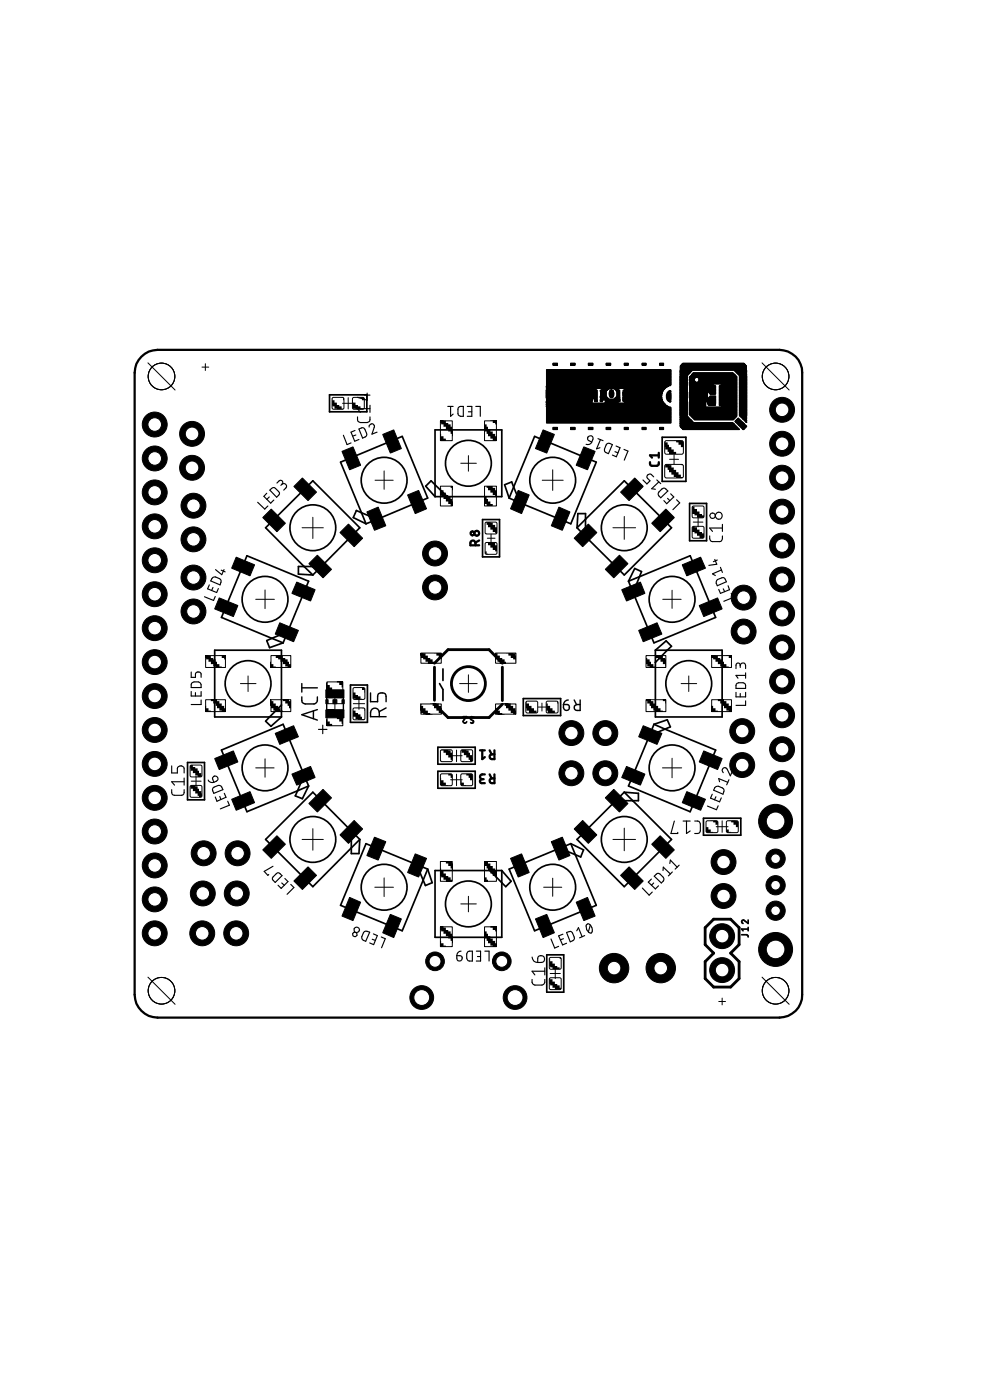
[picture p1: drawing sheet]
<svg xmlns="http://www.w3.org/2000/svg" width="74mm" height="105mm" viewBox="0 0 74 105" stroke-linecap="round" stroke-linejoin="round" font-family="sans-serif">
<g fill="#000" stroke="#000" stroke-width=".07">
<path d="M24.9 29.8h.8v.8h-.8z" fill-rule="evenodd"/>
<path d="M26.4 29.8h.8v.8h-.8z" fill-rule="evenodd"/>
<path d="M36.3 39.1h.9v.8h-.9z" fill-rule="evenodd"/>
<path d="M49.8 34.8h1.3v.9h-1.3z" fill-rule="evenodd"/>
<path d="M49.8 33h1.3v1h-1.3z" fill-rule="evenodd"/>
<path d="M51.8 37.9h.9v.8h-.9z" fill-rule="evenodd"/>
<path d="M14.3 57.3h.8v.8h-.8z" fill-rule="evenodd"/>
<path d="M14.3 58.8h.8v.8h-.8z" fill-rule="evenodd"/>
<path d="M26.4 53h.9v.8h-.9z" fill-rule="evenodd"/>
<path d="M26.4 51.5h.9v.8h-.9z" fill-rule="evenodd"/>
<path d="M33 56.1h.8v.9h-.8z" fill-rule="evenodd"/>
<path d="M33 57.9h.8v.9h-.8z" fill-rule="evenodd"/>
<path d="M34.5 56.1h.8v.9h-.8z" fill-rule="evenodd"/>
<path d="M34.5 57.9h.8v.9h-.8z" fill-rule="evenodd"/>
<path d="M36.3 40.6h.9v.9h-.9z" fill-rule="evenodd"/>
<path d="M39.4 52.5h.8v.8h-.8z" fill-rule="evenodd"/>
<path d="M40.9 52.5h.8v.8h-.8z" fill-rule="evenodd"/>
<path d="M51.8 39.4h.9v.8h-.9z" fill-rule="evenodd"/>
<path d="M41.1 71.7h.9v.8h-.9z" fill-rule="evenodd"/>
<path d="M41.1 73.2h.9v.8h-.9z" fill-rule="evenodd"/>
<path d="M52.9 61.5h.8v.8h-.8z" fill-rule="evenodd"/>
<path d="M54.4 61.5h.8v.8h-.8z" fill-rule="evenodd"/>
<circle cx="46" cy="72.5" r="1.1"/>
</g>
<g fill="#000" stroke="#000" stroke-width=".07">
<path d="M19.7 38.7l.6-.6 1.1 1.1-.7 .6zM22 36.4l.6-.6 1.1 1-.6 .7zM25.6 33.8l.8-.4 .6 1.4-.8 .4zM27.5 38.3l.8-.3 .6 1.3-.9 .4zM28.6 32.5l.9-.3 .5 1.4-.8 .3zM30.5 37l.8-.3 .6 1.4-.8 .3zM33 31.5h.8v1.5h-.8zM33 36.4h.8v1.5h-.8zM36.3 31.5h.8v1.5h-.8zM36.3 36.4h.8v1.5h-.8zM38.8 36.7l.8 .3-.6 1.4-.8-.3zM40.6 32.2l.9 .3-.6 1.4-.8-.3z"/>
<path d="M40.9 28.9h9.1zM40.9 28.9l9 .1zM40.9 29l8.9 .1zM40.9 29.2h3.7zM40.9 29.2h3.8zM40.9 29.2l3.8 .1zM40.9 29.3h3.8zM40.9 29.3l3.8 .1zM40.9 29.4h3.8zM40.9 29.4l3.8 .1zM40.9 29.5h3.8zM40.9 29.5l3.8 .1z"/>
<path d="M40.9 29.6h3.8zM40.9 29.6l3.8 .1zM40.9 29.7h3.8zM40.9 29.7l3.8 .1zM40.9 29.8h3.8zM40.9 30l3.4 .1zM40.9 30.1h3.4zM40.9 30.1l3.4 .1zM40.9 30.2l8.9 .1zM40.9 30.4h9zM40.9 30.4h9.1zM40.9 27.7h9.3z"/>
<path d="M40.9 27.7l9.3 .1zM40.9 27.8h9.3zM40.9 27.8l9.3 .1zM40.9 27.9h9.3zM40.9 27.9l9.3 .1zM40.9 28h9.3zM40.9 28l9.3 .1zM40.9 28.1h9.3zM40.9 28.1l9.3 .1zM40.9 28.2h9.3zM40.9 28.2l9.3 .1zM40.9 28.3h9.3z"/>
<path d="M40.9 28.3l9.3 .1zM40.9 28.4h9.3zM40.9 28.4l9.3 .1zM40.9 28.5h9.3zM40.9 28.5l9.3 .1zM40.9 28.6h9.3zM40.9 28.6l9.3 .1zM40.9 28.7h9.3zM40.9 28.7l9.3 .1zM40.9 28.8h9.3zM40.9 28.8l9.3 .1zM40.9 29h9z"/>
<path d="M40.9 29h8.9zM40.9 29.1h3.6zM40.9 29.1l3.6 .1zM40.9 29.8h3.4zM40.9 29.8l3.4 .1zM40.9 29.9h3.4zM40.9 29.9l3.4 .1zM40.9 30h3.4zM40.9 30.2h8.8zM40.9 30.3h8.9zM40.9 30.3l9 .1zM40.9 30.4l9.1 .1z"/>
<path d="M40.9 30.5h9.3zM40.9 30.5l9.3 .1zM40.9 30.6h9.3zM40.9 30.6l9.3 .1zM40.9 30.7h9.3zM40.9 30.7l9.3 .1zM40.9 30.8h9.3zM40.9 30.8l9.3 .1zM40.9 30.9h9.3zM40.9 30.9l9.3 .1zM40.9 31h9.3zM40.9 31l9.3 .1z"/>
<path d="M40.9 31.1h9.3zM40.9 31.1l9.3 .1zM40.9 31.2h9.3zM40.9 31.2l9.3 .1zM40.9 31.3h9.3zM40.9 31.3l9.3 .1zM40.9 31.4h9.3zM40.9 31.4l9.3 .1zM40.9 31.5h9.3zM40.9 31.5l9.3 .1zM40.9 31.6h9.3zM40.9 31.6l9.3 .1z"/>
<path d="M41.8 38l.9 .3-.6 1.4-.8-.4zM41.4 27.2h.3zM41.4 27.2l.3 .1zM41.4 27.3h.3zM41.4 32h.3zM41.4 32l.3 .1zM41.4 32.1h.3zM41.4 32.1l.3 .1zM42.7 27.2h.3zM42.7 27.2l.3 .1zM42.7 27.3h.3zM42.7 32h.3z"/>
<path d="M42.7 32l.3 .1zM42.7 32.1h.3zM42.7 32.1l.3 .1zM43.7 33.4l.8 .4-.5 1.4-.9-.4zM44 27.2h.4zM44 27.2l.4 .1zM44 27.3h.4zM44 32h.4zM44 32l.4 .1zM44 32.1h.4zM44 32.1l.4 .1zM44.4 29.8h.3z"/>
<path d="M44.4 29.8l.3 .1zM44.5 29.9h.2zM44.5 29.9l.2 .1zM44.5 30h.2zM44.5 30l.2 .1zM44.9 29.2h.5zM44.9 29.2l.5 .1zM44.9 29.3h.5zM44.9 29.6l.5 .1zM44.9 29.7h.5zM44.9 29.7l.5 .1zM44.9 29.8h.6z"/>
<path d="M44.9 29.9h.2zM44.9 29.9l.2 .1zM44.9 30h.2zM44.9 30l.2 .1zM44.9 29.3l.5 .1zM44.9 29.4h.5zM44.9 29.4l.5 .1zM44.9 29.5h.5zM44.9 29.5l.5 .1zM44.9 29.6h.5zM44.9 29.8h.3zM44.9 29.8l.2 .1z"/>
<path d="M45 29.2h.5zM45.1 29.1h.5zM45.1 29.1l.4 .1zM45.3 29.8h.2zM45.3 29.8l.3 .1zM45.3 29.9h1.1zM45.3 29.9l1.1 .1zM45.3 30.1h.9zM45.3 30.1l.9 .1zM45.3 30h1.1zM45.3 30l1.1 .1zM45.3 30.1h1z"/>
<path d="M45.4 27.2h.3zM45.4 27.2l.3 .1zM45.4 27.3h.3zM45.4 32h.3zM45.4 32l.3 .1zM45.4 32.1h.3zM45.4 32.1l.3 .1zM45.6 29.4h.3zM45.6 29.4l.3 .1zM45.6 29.5h.3zM45.6 29.5l.3 .1zM45.6 29.6h.3z"/>
<path d="M45.6 29.3h.3zM45.6 29.3l.3 .1zM45.6 29.2l.3 .1zM45.6 29.6l.3 .1zM45.6 29.7h.3zM45.7 29.2h.2zM45.7 29.7h.2zM45.7 29.7l.1 .1zM45.7 29.2h.1zM45.9 29.1h.4zM46 29.8l.4 .1zM46 29.1h.2z"/>
<path d="M46 29.8h.4zM46 29.1l.2 .1zM46.1 29.8h.3zM46.1 29.2h.3zM46.1 29.7l.3 .1zM46.1 29.2h.2zM46.1 29.2l.3 .1zM46.1 29.3h.3zM46.1 29.7h.3zM46.2 29.3h.2zM46.2 29.3l.2 .1zM46.2 29.4h.2z"/>
<path d="M46.2 29.4l.2 .1zM46.2 29.5h.2zM46.2 29.5l.2 .1zM46.2 29.6h.2zM46.2 29.6l.2 .1zM46.4 36.8l1.1-1 .6 .6-1 1.1zM46.6 29.3l3 .1zM46.6 29.4h3zM46.6 29.4l2.9 .1zM46.6 29.5h2.9zM46.6 29.5l2.9 .1zM46.6 29.6h2.9z"/>
<path d="M46.6 29.7l2.9 .1zM46.6 29.8h2.9zM46.6 29.8l2.9 .1zM46.6 29.9h2.9zM46.6 29.9h3zM46.6 29.9l3 .1zM46.6 30h3zM46.6 29.2h3zM46.6 29.2l3 .1zM46.6 29.3h3zM46.6 29.6l2.9 .1zM46.6 29.7h2.9z"/>
<path d="M46.6 30l3 .1zM46.7 29.2h3zM46.7 27.2h.3zM46.7 27.2l.3 .1zM46.7 27.3h.3zM46.7 29.1h3.1zM46.7 30.1h2.9zM46.7 32h.3zM46.7 32l.3 .1zM46.7 32.1h.3zM46.7 32.1l.3 .1zM46.7 29.1l3 .1z"/>
<path d="M46.8 29.1h2.9zM46.8 30.1h2.8zM46.8 30.1l2.9 .1zM48 27.2h.3zM48 27.2l.3 .1zM48 27.3h.3zM48 32h.3zM48 32l.3 .1zM48 32.1h.3zM48 32.1l.3 .1zM49.8 38.1l.7 .6-1.1 1.1-.6-.6zM49.4 27.2h.3z"/>
<path d="M49.4 27.2l.3 .1zM49.4 27.3h.3zM49.4 32h.3zM49.4 32l.3 .1zM49.4 32.1h.3zM49.4 32.1l.3 .1zM49.9 29.5l.3 .1zM49.9 29.6h.3zM49.9 29.6l.3 .1zM49.9 29.7h.3zM49.9 29.7l.3 .1zM49.9 29.8h.3z"/>
<path d="M49.9 29.4l.3 .1zM49.9 29.5h.3zM49.9 29.8l.3 .1zM49.9 29.9h.3zM49.9 29.4h.3zM49.9 29.9l.3 .1zM50 29.3l.2 .1zM50 30h.2zM50 29.3h.2zM50 30l.2 .1zM50.1 29.2l.1 .1zM50.1 30.1h.1z"/>
<path d="M50.9 27.7h.9zM50.9 27.8h.8zM50.9 27.8l.8 .1zM50.9 27.9h.7zM50.9 28h.7zM50.9 28h.6zM50.9 28.1l.5 .1zM50.9 28.2h.5zM50.9 28.2l.5 .1zM50.9 28.3h.5zM50.9 28.3l.5 .1zM50.9 28.4h.5z"/>
<path d="M50.9 28.4l.5 .1zM50.9 28.5h.5zM50.9 28.5l.5 .1zM50.9 28.6h.5zM50.9 28.6l.5 .1zM50.9 28.7h.5zM50.9 28.7l.5 .1zM50.9 28.8h.5zM50.9 28.8l.5 .1zM50.9 28.9h.5zM50.9 28.9l.5 .1zM50.9 29h.5z"/>
<path d="M50.9 29l.5 .1zM50.9 29.1h.5zM50.9 29.1l.5 .1zM50.9 29.2h.5zM50.9 29.2l.5 .1zM50.9 29.3h.5zM50.9 29.3l.5 .1zM50.9 29.4h.5zM50.9 29.4l.5 .1zM50.9 29.5h.5zM50.9 29.5l.5 .1zM50.9 29.6h.5z"/>
<path d="M50.9 29.6l.5 .1zM50.9 29.7h.5zM50.9 29.7l.5 .1zM50.9 29.8h.5zM50.9 29.8l.5 .1zM50.9 29.9h.5zM50.9 29.9l.5 .1zM50.9 30h.5zM50.9 30l.5 .1zM50.9 30.1h.5zM50.9 30.1l.5 .1zM50.9 30.2h.5z"/>
<path d="M50.9 30.2l.5 .1zM50.9 30.3h.5zM50.9 30.3l.5 .1zM50.9 30.4h.5zM50.9 30.4l.5 .1zM50.9 30.5h.5zM50.9 30.5l.5 .1zM50.9 30.6h.5zM50.9 30.6l.5 .1zM50.9 30.7h.5zM50.9 30.7l.5 .1zM50.9 30.8h.5z"/>
<path d="M50.9 30.8l.5 .1zM50.9 30.9h.5zM50.9 30.9l.5 .1zM50.9 31h.5zM50.9 31l.5 .1zM50.9 31.1h.5zM50.9 31.1l.5 .1zM50.9 31.2l.6 .1zM50.9 31.2l.7 .1zM50.9 31.3l.7 .1zM50.9 31.4h.8zM50.9 31.4l.8 .1z"/>
<path d="M50.9 31.5l.9 .1zM50.9 31.6h1zM50.9 31.6l4 .1zM50.9 31.7h4zM50.9 31.7l4 .1zM50.9 31.8l4.1 .1zM50.9 31.9h4.2zM50.9 27.4h5zM50.9 27.4l5 .1zM50.9 27.5h5zM50.9 27.5l5 .1zM50.9 27.6h5z"/>
<path d="M50.9 27.6l5 .1zM50.9 27.7h5zM50.9 27.7l.9 .1zM50.9 27.9l.7 .1zM50.9 28l.6 .1zM50.9 28.1h.6zM50.9 31.2h.6zM50.9 31.3h.7zM50.9 31.5h.9zM50.9 31.6l3.9 .1zM50.9 31.8h4.1zM50.9 31.9l4.2 .1z"/>
<path d="M50.9 27.3l4.9 .1zM50.9 31.9l4.3 .1zM51 27.3h4.8zM51 32h4.2zM51 27.2l4.7 .1zM51 32l4.3 .1zM51.1 27.2h4.6zM51.1 32.1h4.2zM51.1 32.1l4.2 .1zM51.6 28.2h3.5zM51.6 28.2l.4 .1zM51.6 28.3l.4 .1z"/>
<path d="M51.6 28.4h.4zM51.6 28.4l.4 .1zM51.6 28.5h.4zM51.6 28.6h.4zM51.6 28.6h3.5zM51.6 28.6l3.5 .1zM51.6 28.7h3.5zM51.6 28.7l1.8 .1zM51.6 28.8h1.8zM51.6 28.8l1.9 .1zM51.6 29.3l1.3 .1zM51.6 29.4h1.3z"/>
<path d="M51.6 29.4l1.3 .1zM51.6 29.5h1.3zM51.6 29.5l1.3 .1zM51.6 29.6h1.3zM51.6 29.6l1.3 .1zM51.6 29.7h1.3zM51.6 29.7l1.3 .1zM51.6 29.8h1.3zM51.6 30.1h1.2zM51.6 30.1l1.2 .1zM51.6 30.2h1.2zM51.6 30.2l1.2 .1z"/>
<path d="M51.6 30.3h1.2zM51.6 30.3l1.2 .1zM51.6 30.4h1.2zM51.6 30.4l1.2 .1zM51.6 30.5h1.2zM51.6 30.5h3.5zM51.6 30.5l3.5 .1zM51.6 30.6h3.5zM51.6 30.6l3.5 .1zM51.6 30.7h3.5zM51.6 30.7l3.5 .1zM51.6 30.8h3.5z"/>
<path d="M51.6 30.8l3.5 .1zM51.6 30.9h3.5zM51.6 30.9l3.5 .1zM51.6 31h3.5zM51.6 31l3.5 .1zM51.6 28.3h.4zM51.6 28.5l.4 .1zM51.6 28.9h2zM51.6 28.9l2 .1zM51.6 29h2zM51.6 29l2 .1zM51.6 29.1h2z"/>
<path d="M51.6 29.1l2 .1zM51.6 29.2h2zM51.6 29.2l2 .1zM51.6 29.3h2zM51.6 29.8h2zM51.6 29.8l2 .1zM51.6 29.9h2zM51.6 29.9l2 .1zM51.6 30h2zM51.6 30l2 .1zM51.6 31.1h3.5zM51.7 28.1l3.4 .1z"/>
<path d="M51.7 31.1h3.4zM51.7 31.1l3.4 .1zM51.7 28.1h3.3zM51.7 31.2h3.4zM51.8 28l3.2 .1zM51.8 31.2h3.3zM51.8 28h3.1zM51.8 28h3.2zM51.8 31.2l3.3 .1zM51.8 27.9l3.1 .1zM51.8 31.2l3.2 .1zM51.9 27.9h3z"/>
<path d="M51.9 31.3h3.1zM51.9 31.3l3 .1zM52 31.4h2.9zM52.2 28.2l2.9 .1zM52.2 28.6h2.9zM52.3 28.3h2.8zM52.3 28.5l2.8 .1zM52.3 28.3l2.8 .1zM52.3 28.4h2.8zM52.3 28.4l2.8 .1zM52.3 28.5h2.8zM52.9 30.5h1.1z"/>
<path d="M52.9 30.1h.7zM53 30.1l.6 .1zM53 30.2h.6zM53 30.2l.5 .1zM53 30.3h.6zM53 29.3l.6 .1zM53 29.4h.6zM53 29.7l.6 .1zM53 29.8h.6zM53.1 29.4h.5zM53.1 29.4l.5 .1zM53.1 29.7h.5z"/>
<path d="M53.1 29.5h.5zM53.1 29.6l.5 .1zM53.8 28.9h1.3zM53.8 28.9l1.3 .1zM53.8 29h1.3zM53.8 29l1.3 .1zM53.8 29.1h1.3zM53.8 29.1l1.3 .1zM53.8 29.2h1.3zM53.8 29.2l1.3 .1zM53.8 29.3h1.3zM53.8 29.3l1.3 .1z"/>
<path d="M53.8 29.4h1.3zM53.8 29.4l1.3 .1zM53.8 29.5h1.3zM53.8 29.5l1.3 .1zM53.8 29.6h1.3zM53.8 29.6l1.3 .1zM53.8 29.7h1.3zM53.8 29.7l1.3 .1zM53.8 29.8h1.3zM53.8 29.8l1.3 .1zM53.8 29.9h1.3zM53.8 29.9l1.3 .1z"/>
<path d="M53.8 30h1.3zM53.8 30l1.3 .1zM53.8 30.1h1.3zM53.8 30.1l1.3 .1zM53.8 30.2h1.3zM53.8 30.2l1.3 .1zM53.8 30.3h1.3zM53.8 30.3l1.3 .1zM53.9 28.8l1.2 .1zM54 28.8h1.1zM54 30.4h1.1zM54 28.7l1.1 .1z"/>
<path d="M54 30.4l1.1 .1zM54 30.5h1.1zM54.9 27.7h1zM55 27.7l.9 .1zM55 31.5l.5 .1zM55 27.8h.9zM55 31.5h.5zM55 31.6h.5zM55.1 31.5h.3zM55.1 27.8l.8 .1zM55.1 31.6h.5zM55.1 27.9h.8z"/>
<path d="M55.1 31.4l.3 .1zM55.1 31.6l.5 .1zM55.1 31.4h.3zM55.2 31.3l.1 .1zM55.2 31.7h.5zM55.2 27.9l.7 .1zM55.2 28h.7zM55.2 31.7l.5 .1zM55.2 31.8h.5zM55.3 28l.6 .1zM55.3 31.8h.5zM55.3 28.1h.6z"/>
<path d="M55.3 31.8l.5 .1zM55.3 28.1l.6 .1zM55.3 28.2h.6zM55.3 28.2l.6 .1zM55.3 28.3h.6zM55.3 28.3l.6 .1zM55.3 28.4h.6zM55.3 28.4l.6 .1zM55.3 28.5h.6zM55.3 28.5l.6 .1zM55.3 28.6h.6zM55.3 28.6l.6 .1z"/>
<path d="M55.3 28.7h.6zM55.3 28.7l.6 .1zM55.3 28.8h.6zM55.3 28.8l.6 .1zM55.3 28.9h.6zM55.3 28.9l.6 .1zM55.3 29h.6zM55.3 29l.6 .1zM55.3 29.1h.6zM55.3 29.1l.6 .1zM55.3 29.2h.6zM55.3 29.2l.6 .1z"/>
<path d="M55.3 29.3h.6zM55.3 29.3l.6 .1zM55.3 29.4h.6zM55.3 29.4l.6 .1zM55.3 29.5h.6zM55.3 29.5l.6 .1zM55.3 29.6h.6zM55.3 29.6l.6 .1zM55.3 29.7h.6zM55.3 29.7l.6 .1zM55.3 29.8h.6zM55.3 29.8l.6 .1z"/>
<path d="M55.3 29.9h.6zM55.3 29.9l.6 .1zM55.3 30h.6zM55.3 30l.6 .1zM55.3 30.1h.6zM55.3 30.1l.6 .1zM55.3 30.2h.6zM55.3 30.2l.6 .1zM55.3 30.3h.6zM55.3 30.3l.6 .1zM55.3 30.4h.6zM55.3 30.4l.6 .1z"/>
<path d="M55.3 30.5h.6zM55.3 30.5l.6 .1zM55.3 30.6h.6zM55.3 30.6l.6 .1zM55.3 30.7h.6zM55.3 30.7l.6 .1zM55.3 30.8h.6zM55.3 30.8l.6 .1zM55.3 30.9h.6zM55.3 30.9l.6 .1zM55.3 31h.6zM55.3 31l.6 .1z"/>
<path d="M55.3 31.1h.6zM55.3 31.9h.5zM55.4 31.1l.5 .1zM55.4 31.9h.5zM55.4 31.2h.5zM55.4 31.9l.5 .1zM55.4 31.9l.4 .1zM55.5 32h.3zM55.5 31.2l.4 .1zM55.5 32l.2 .1zM55.5 31.3h.4zM55.6 31.3l.3 .1z"/>
<path d="M55.6 32.1h.1zM55.6 32.1l.1 .1zM55.6 31.4h.3zM55.7 31.4l.2 .1zM55.7 31.5h.2zM55.8 31.5l.1 .1zM55.8 31.6h.1zM15.4 49.1h1.5v.9h-1.5zM15.4 52.4h1.5v.9h-1.5zM16.4 44.7l1.4 .6-.3 .8-1.4-.5zM16.1 56.8l1.4-.6 .3 .8-1.4 .6zM17.7 41.7l1.3 .6-.3 .8-1.4-.6z"/>
<path d="M20.3 49.1h1.5v.9h-1.5zM20.3 52.4h1.5v.9h-1.5zM20.9 46.6l1.4 .6-.3 .8-1.4-.5zM20.6 54.9l1.4-.6 .3 .8-1.4 .6zM22.2 43.6l1.4 .5-.4 .9-1.4-.6zM21.8 57.9l1.4-.5 .4 .8-1.4 .6zM23.1 42.2l.6-.6 1.1 1-.6 .6zM24.4 52.4h.2v.3h-.2zM24.4 51.6h1.3v.6h-1.3zM24.4 53.1h1.3v.6h-1.3zM24.5 51h1.2v1.2h-1.2zM24.5 53.1h1.2v1.2h-1.2z"/>
<path d="M23.1 60.1l1.1-1 .6 .6-1.1 1.1zM24.9 52.4h.3v.3h-.3zM25.6 52.4h.2v.3h-.2zM25.4 39.9l.7-.7 1 1.1-.6 .6zM31.5 52.7h1.5v.7h-1.5zM31.5 48.9h1.5v.7h-1.5zM37.1 52.7h1.5v.7h-1.5zM37.1 48.9h1.5v.7h-1.5zM43 40.3l1-1.1 .7 .7-1.1 1zM45.3 42.6l1.1-1 .6 .6-1.1 1zM45.9 59.1l1.1 1-.6 .7-1.1-1.1zM46.5 44.1l1.4-.5 .4 .8-1.4 .6z"/>
<path d="M46.9 57.4l1.4 .5-.4 .9-1.4-.6zM47.8 47.2l1.4-.6 .3 .9-1.4 .5zM48.1 54.3l1.4 .6-.3 .8-1.4-.6zM48.3 52.4h1.5v.9h-1.5zM48.3 49.1h1.5v.9h-1.5zM51.1 42.3l1.3-.6 .4 .8-1.4 .6zM51.4 59.2l1.4 .6-.4 .8-1.3-.5zM52.3 45.3l1.4-.6 .3 .9-1.3 .5zM52.7 56.2l1.3 .6-.3 .8-1.4-.6zM53.3 52.4h1.4v.9h-1.4zM53.3 49.1h1.4v.9h-1.4zM17.3 59.8l1.4-.6 .3 .9-1.3 .5z"/>
<path d="M19.7 63.6l1-1.1 .7 .7-1.1 1zM23.1 64.9l.6 .6-1.1 1.1-.6-.7zM26.2 67.2l.8 .3-.6 1.4-.8-.3zM26.5 61.4l.6 .6-1 1.1-.7-.6zM28 62.7l.9 .3-.6 1.4-.8-.4zM29.2 68.4l.8 .4-.5 1.4-.9-.4zM31.1 63.9l.8 .3-.6 1.4-.8-.3zM33 69.4h.8v1.4h-.8zM33 64.5h.8v1.5h-.8zM36.3 69.4h.8v1.4h-.8zM36.3 64.5h.8v1.5h-.8zM38.2 64.2l.8-.3 .6 1.4-.8 .3z"/>
<path d="M40.1 68.8l.8-.4 .6 1.4-.9 .4zM41.3 63l.8-.3 .6 1.3-.9 .4zM43.6 61.4l1.1 1.1-.7 .6-1-1.1zM43.1 67.5l.9-.3 .5 1.4-.8 .3zM47.1 64.9l1 1-.6 .7-1.1-1.1zM49.4 62.5l1.1 1.1-.7 .6-1-1zM53.8 72.3h.5v.6h-.5zM53.8 69.8h.5v.5h-.5z"/>
</g>
<g fill="none" stroke="#000" stroke-width=".13">
<path d="M24.7 29.5h2.8v1.3h-2.8zM28.2 38.9l3.8-1.6-1.9-4.6-4.6 1.9 1.9 4.6M28.2 38.9l-.8 .3M28.2 38.9l-1.5-.7-.3 .5 1 .5M32.6 32.2h4.9v5h-4.9zM32.6 37.2l-.7-.8 .4-.4 1.2 1.2M36.1 38.9h1.3v2.8h-1.3zM38.1 37.3l.8 .3M38.4 36.4l1.6-3.7 4.6 1.9-1.9 4.6-3.8-1.6M38.4 36.4l-.3 .9M38.4 36.4l.5 1.2M38.4 36.4l-.1-.3-.5 .2 .3 1"/>
<path d="M43.2 39.5l3.5-3.5 3.5 3.5-3.5 3.5-2.9-2.8M43.2 39.5l.6 .7M43.2 39.5v-1.1h.6v1.8M49.6 32.7h1.7v3.3h-1.7zM51.6 37.7h1.3v2.8h-1.3zM14 57.1h1.3v2.8h-1.3zM16.1 48.7h5v5h-5zM20.3 47.8l.9 .3M20.3 47.8l-.3 .1 .2 .6 1-.4M21.1 52.8l-1.2 1.2 .4 .4 .8-.7M21.5 47.3l1.6-3.8-4.6-1.9-1.9 4.6 3.7 1.6M21.5 47.3l-.3 .8"/>
<path d="M21.5 47.3l-1.2 .5M22.8 58l-.5 1.2M23.1 58.8l-1.9-4.6-4.6 1.9 1.9 4.6 3.8-1.5M23.1 58.8l-.8 .4M23.1 58.8l-.5 1-.5-.2 .2-.4M24 42.4l2.9-2.9-3.5-3.5-3.5 3.5 3.5 3.5M24 42.4l-.6 .6M24 42.4h-1.7v.6h1.1M26.2 51.3h1.3v2.8h-1.3zM32.8 55.9h2.8v1.3h-2.8zM32.8 57.7h2.8v1.3h-2.8zM32.9 51.2l.2 .4v.8"/>
<path d="M33.1 50.1v.8M34.6 53.6h.3l-.2 .3v.2h.2v-.1M35.5 53.7l-.2-.1-.1 .1v.1l.2 .2v.1h-.2M39.2 52.3h2.8v1.3h-2.8zM46.7 59.3l1.1 .1v.5h-1.7M47 43.5l.4 .8M47.9 43.2l3.7-1.6 2 4.6-4.7 1.9-1.5-3.8M47.9 43.2l-.9 .3M47.9 43.2l-.5 1.1M47.9 43.2l.1-.4-.5-.3-.5 1M48.9 54.2l4.7 1.9-2 4.6-4.6-1.9 1.6-3.7M48.9 54.2l-.3 .9"/>
<path d="M48.9 54.2l1-.3 .3 .5-1.6 .7M49 48.7h5v5h-5zM49 48.7l.8-.7 .4 .4-1.2 1.2M26.3 62.2l-2.9-2.9-3.5 3.5 3.5 3.6 3.5-3.6M26.3 62.2l.6 .6M26.3 62.2v1.7h.6v-1.1M31.2 64.7l-3.8-1.6-1.9 4.7 4.6 1.9 1.6-3.8M31.2 64.7l.8 .3M31.2 64.7l.5 1.2M32 65l-.3 .9M32 65l.3 1.1-.5 .2-.1-.4M32.6 65.2h4.9v4.9h-4.9z"/>
<path d="M36.7 65.2l1.1 1.2 .4-.4-.7-.8M40.9 71.5h1.3v2.8h-1.3zM42.7 63.1l1.9 4.7-4.6 1.9-1.9-4.7 3.8-1.5M42.7 63.1l-.8 .4M42.7 63.1l1 .5-.2 .5-1.6-.6M43.2 62.8l3.5-3.5 3.5 3.5-3.5 3.6zM52.6 61.2h2.8v1.3h-2.8zM55.5 70h.4l.1 .1M56 68.9v.2l-.3-.2h-.2v.2h.1M56 69.4v.3M56 69.5h-.5l.1 .2"/>
<circle cx="23.4" cy="39.5" r="1.71"/>
<circle cx="28.7" cy="35.9" r="1.71"/>
<circle cx="35.1" cy="34.7" r="1.71"/>
<circle cx="41.4" cy="35.9" r="1.71"/>
<circle cx="46.7" cy="39.5" r="1.71"/>
<circle cx="18.6" cy="51.2" r="1.71"/>
<circle cx="19.8" cy="44.9" r="1.71"/>
<circle cx="19.8" cy="57.5" r="1.71"/>
<circle cx="50.3" cy="57.5" r="1.71"/>
<circle cx="50.3" cy="44.9" r="1.71"/>
<circle cx="51.5" cy="51.2" r="1.71"/>
<circle cx="23.4" cy="62.8" r="1.71"/>
<circle cx="28.7" cy="66.4" r="1.71"/>
<circle cx="35.1" cy="67.6" r="1.71"/>
<circle cx="41.4" cy="66.4" r="1.71"/>
<circle cx="46.7" cy="62.8" r="1.71"/>
</g>
<g fill="none" stroke="#000" stroke-width=".08">
<path d="M19.3 37.6l.5 .5 .2-.2M20 36.9l-.3 .2 .6 .6 .2-.3M20.2 37.2l-.2 .2M20.2 36.7l.3-.2 .3 .3 .1 .2-.2 .2zM20.7 36.2l.2-.2h.2l.1 .1-.2 .2M21.1 36.2a.21 .21 0 0 1 .2 0 .21 .21 0 0 1 .1 .2l-.2 .3M25.7 32.6l.3 .7 .3-.2M26.6 32.2l-.3 .1 .2 .7 .4-.1M26.6 32.6h-.2M26.8 31.2v.3l.2 .1h.6l.1-.1v-.3M26.9 32.1l.3-.1 .2 .4v.2l-.3 .2zM27.3 29.6h.4"/>
<path d="M27.5 29.4v.6l-.7-.3M27.6 32l.2-.3 .1 .1 .1 .1-.2 .6 .4-.2M27.7 30.3v.6M27.7 30.6h-.9l.2 .3M33.5 30.4h.4M33.7 30.4v.8l.2-.2M34.3 30.5l.4-.1v.8l-.4-.1zM35 30.4h.3v.8h-.3M35.1 30.8h.2M35.6 30.4h.3v.8M44 32.7a.2 .2 0 0 1 .3-.1 .2 .2 0 0 1 .1 .3l-.1 .2-.3-.2zM44.3 33.1a.32 .32 0 0 1-.4 .2"/>
<path d="M44.7 32.8l.4 .2M44.9 32.9l-.3 .7 .3-.1M45.4 33.2l.4 .1-.3 .7-.3-.3zM46 33.8l.2 .1M46.1 33.4l.3 .1-.3 .7-.3-.1M46.7 33.6l.3 .2-.3 .6M48.9 35.7l-.2-.2-.2 .1-.1 .1 .2 .3-.2 .2-.3-.3M49.1 35.9l.3 .3M49.3 36.1l-.5 .5h.2M49.5 36.6l.2-.1 .3 .2-.6 .6-.1-.4zM50 37.3l.1 .2M50.2 37l.2 .2-.5 .5-.2-.2"/>
<path d="M50.6 37.4l.3 .2-.5 .5M54.1 39.2v.6M54.1 39.5h-1l.2 .3M12.8 59.1l.1 .3 .2 .1h.6l.1-.1v-.3M12.8 57.3v.5h.5v-.4l.2-.1 .3 .1v.4M13.8 58.2v.6M13.8 58.5h-1l.3 .3M14.3 50.3v.4h.3v-.3l.2-.1 .2 .1v.3M14.3 51.8v.3h.7v-.3M14.3 51.1a.54 .54 0 0 1 .6 0l.1 .4h-.7zM14.6 51.8v.3M15 52.4v.3h-.7"/>
<path d="M15.6 58.4l.2 .1h.2M15.7 43.8l-.2 .3 .7 .2 .1-.3M15.9 43.2h.2l.4 .2v.4l-.7-.3zM15.9 59l.5-.2 .3 .3-.7 .3zM15.9 44l-.1 .2M16 58.1a.2 .2 0 0 1 .3 .1 .2 .2 0 0 1-.1 .3h-.2l-.1-.3zM16.1 44.6l-.1 .3-.7-.2M16.1 42.6l.5 .4 .2-.4M16.4 59.6l.1 .2M16.6 42.7l.2 .1M16.8 59.4l.1 .3-.7 .3-.1-.4M17 60l.2 .3-.7 .2"/>
<path d="M23.8 54.6h.7M24.2 54.3v.6M53.1 40.1v.3l.2 .1h.7l.1-.4M53.3 59.4l-.1 .3 .6 .3 .2-.3M53.5 58.9l.3-.1 .3 .2v.4l-.7-.3zM53.5 41.9l.1 .3-.6 .1M53.6 59.6l-.1 .3M53.6 43.4l.5-.2 .3 .3-.7 .3-.1-.2zM53.7 41.9l-.3 .1M53.8 58.5v-.2l.7 .2M53.9 42.5l.2 .3M54 42.7l-.7 .2 .2 .2"/>
<path d="M54.1 44.1l.1 .2M54.5 43.8l.1 .3-.7 .3-.1-.3M54.5 58.4l-.1 .3M54.7 44.4l.1 .3-.6 .3M54.8 57.7l-.1 .4-.4-.6a.21 .21 0 0 0-.2 .1 .21 .21 0 0 0 0 .2M55.1 51.8v.4h.7v-.4M55.1 51.2l.2-.1h.4l.1 .4h-.7zM55.4 49.8a.2 .2 0 0 1 .2-.2 .2 .2 0 0 1 .2 .2v.2M55.4 50v-.3l-.2-.1-.1 .1v.3M55.4 51.9v.3M55.8 52.5v.3h-.7M55.8 50.4v.4"/>
<path d="M55.8 50.5h-.7l.1 .3M20.4 64.8l-.6 .4 .2 .3 .1-.1M20.7 65.4l.2-.1 .2 .2-.5 .5-.2-.3zM21.1 66.1l.2 .2M21.3 65.7l.2 .3-.5 .5-.2-.2M21.8 66.2l.2 .2-.5 .5M27.3 69.7l.4 .1-.3 .6-.3-.2zM27.9 70.3l.2 .1M27.9 69.9l.3 .1-.2 .7-.3-.1M28.5 70.1l.3 .2-.2 .6M34.2 71.5h.2a.2 .2 0 0 1 .2 .2 .2 .2 0 0 1-.2 .2 .2 .2 0 0 1-.2-.2zM34.5 71.2a.33 .33 0 0 0-.3 .3"/>
<path d="M35 71.2h.3v.7h-.3a.54 .54 0 0 1 0-.6zM35.6 71.2h.4v.7h-.4M35.7 71.6h.3M36.3 71.2h.3v.7M39.8 73.3l.1 .3 .1 .1h.7l.1-.4M39.8 71.6a.4 .4 0 0 0 .4 .4M40.3 71.5a.27 .27 0 0 1 .4 .2 .27 .27 0 0 1-.2 .3h-.3l.1-.4zM40.8 72.4v.6M40.8 72.7h-1l.2 .3M41.2 70.3l.3 .7 .3-.2M42.1 69.9l-.3 .1 .3 .7 .3-.1M42.2 70.3h-.3"/>
<path d="M42.4 69.8l.4-.1 .2 .4-.1 .2-.2 .2zM43.2 69.7l.1-.3 .3 .7M43.8 70l-.4 .2M43.9 69.2h.1a.44 .44 0 0 1 .2 .6h-.1l-.2-.2zM44.2 69.2l-.2 .5M48.1 66.5l.5 .5 .2-.2M48.7 65.8l-.2 .2 .5 .5 .3-.2M48.9 66.1l-.2 .2M49 65.6l.3-.2 .3 .3 .1 .1-.2 .3zM49.6 65.2v-.3l.6 .5M50.1 64.6l.1-.2 .5 .5M50.3 65.3l-.3 .3"/>
<path d="M50.5 61.4l-.3 1h.5v-.1M50.8 64.7l-.3 .3M51.1 61.4h.5M51.4 61.4v1l.2-.2M52 61.4l.3 .1 .1 .2v.6l-.4 .1M53.7 60.3l-.1 .3-.7-.3"/>
<circle cx="53.3" cy="38.6" r=".2"/>
<circle cx="53.8" cy="38.6" r=".26"/>
<circle cx="26.6" cy="69.9" r=".17"/>
<circle cx="26.7" cy="69.6" r=".2"/>
</g>
<g fill="none" stroke="#000" stroke-width=".21">
<path d="M32.5 52.7l1 1h3.1l1-1M32.5 49.9v2.5M32.5 49.6l1-1h3.1l1 1M37.6 49.9v2.5M52.8 69.4l.6-.6h1.3l.6 .6v1.3l-.6 .6 .6 .7v1.2l-.6 .7h-1.3l-.6-.7v-1.2l.6-.7-.6-.6z"/>
<circle cx="35.1" cy="51.2" r="1.27"/>
</g>
<g fill="none" stroke="#000" stroke-width=".11">
<path d="M22.6 52.2v.4l.2 .1h.8l.1-.2v-.3M22.6 51.2v.6M22.6 51.5h1.1M23.5 53.2v.6M23.7 53.1l-1.1 .4 1.1 .4M24.4 52.2v.9M25.7 52.2v.9M27.7 51.9v.6h.6v-.4a.32 .32 0 0 1 .3-.2 .32 .32 0 0 1 .3 .2v.4M28.4 53.6v-.3a.33 .33 0 0 0-.3-.3 .33 .33 0 0 0-.4 .3v.3h1.2M28.9 53l-.5 .3M42.2 52.7h.2a.23 .23 0 0 1 .2 .3 .23 .23 0 0 1-.2 .2 .23 .23 0 0 1-.2-.2zM42.5 52.4a.36 .36 0 0 0-.3 .3"/>
<path d="M43 52.4l.1 .3M43.4 52.4v.8l-.3-.1a.23 .23 0 0 1-.1-.2 .23 .23 0 0 1 .2-.2h.2"/>
</g>
<g fill="none" stroke="#000" stroke-width=".17">
<path d="M48.6 34.6l.1 .2 .1 .1 .4-.1 .1-.2M49.3 33.9v.3M49.3 34.1h-.7l.2 .1M35.6 40.8l-.1-.3h-.3v.3h.7M35.9 40.4l-.3 .2M35.9 56.2h.4M36.1 56.2v.6l.2-.1M36.2 58.3l-.2 .1-.1 .1 .1 .1h.3M36.3 58h-.4v.2l.2 .1M36.6 56.2l.2 .3M36.6 58l.2 .3M37 56.2v.6h-.3v-.3h.3"/>
<path d="M37 58v.6h-.3v-.3h.3"/>
<circle cx="35.4" cy="39.9" r=".14"/>
<circle cx="35.7" cy="39.9" r=".18"/>
</g>
<g fill="none" stroke="#000" stroke-width=".07">
<path d="M15.1 27.5h.5M15.4 27.2v.5M22.6 39.5h1.6M23.4 38.7v1.6M25.6 30.2h.9M26.1 29.8v.8M28.1 35.9h1.3M28.7 35.2v1.4M34.5 34.7h1.1M35.1 34.1v1.2M36.7 40v.6M40.6 35.9h1.5"/>
<path d="M41.4 35.2v1.5M45.9 39.5h1.7M46.7 38.7v1.7M50.1 34.4h.7M50.4 34v.7M51.9 39.1h.7M52.2 38.7v.7M14.3 58.5h.7M14.7 58.1v.7M18 51.2h1.2M18.6 50.6v1.2M19.1 44.9h1.4"/>
<path d="M19.1 57.5h1.4M19.8 44.2v1.4M19.8 56.8v1.4M24.6 52.7h1M25.1 52.2v1M26.4 52.7h.9M26.9 52.2v.9M33.7 56.6h.9M33.7 58.4h.9M34.2 56.1v.9M34.2 57.9v.9M34.4 51.2h1.3"/>
<path d="M35.1 50.5v1.3M36.5 40.3h.5M40.3 52.9h.6M40.6 52.6v.6M49.6 57.5h1.4M49.6 44.9h1.4M50.3 44.2v1.3M50.3 56.7v1.5M51 51.2h1.1M51.5 50.6v1.2M22.6 62.8h1.6M23.4 62v1.6"/>
<path d="M28 66.4h1.4M28.7 65.7v1.4M34.5 67.6h1.1M35.1 67.1v1.1M40.7 66.4h1.3M41.2 72.9h.7M41.4 65.7v1.4M41.6 72.5v.7M45.9 62.8h1.7M46.7 62v1.7M53.6 61.9h.9M53.7 70.1h.7"/>
<path d="M53.8 75h.5M54 61.4v.9M54 69.7v.7M54 74.7v.5"/>
</g>
<circle cx="46" cy="72.5" r=".51" fill="#fff" stroke="#000" stroke-width=".07"/>
<circle cx="49.4" cy="72.5" r="1.1" fill="#000" stroke="#000" stroke-width=".07"/>
<circle cx="49.4" cy="72.5" r=".51" fill="#fff" stroke="#000" stroke-width=".07"/>
<circle cx="14.5" cy="45.8" r=".93" fill="#000" stroke="#000" stroke-width=".07"/>
<circle cx="14.5" cy="45.8" r=".51" fill="#fff" stroke="#000" stroke-width=".07"/>
<circle cx="14.5" cy="43.2" r=".93" fill="#000" stroke="#000" stroke-width=".07"/>
<circle cx="14.5" cy="43.2" r=".51" fill="#fff" stroke="#000" stroke-width=".07"/>
<circle cx="14.4" cy="32.5" r=".93" fill="#000" stroke="#000" stroke-width=".07"/>
<circle cx="14.4" cy="32.5" r=".51" fill="#fff" stroke="#000" stroke-width=".07"/>
<circle cx="14.4" cy="35" r=".93" fill="#000" stroke="#000" stroke-width=".07"/>
<circle cx="14.4" cy="35" r=".51" fill="#fff" stroke="#000" stroke-width=".07"/>
<circle cx="14.5" cy="40.4" r=".93" fill="#000" stroke="#000" stroke-width=".07"/>
<circle cx="14.5" cy="40.4" r=".51" fill="#fff" stroke="#000" stroke-width=".07"/>
<circle cx="14.5" cy="37.8" r=".93" fill="#000" stroke="#000" stroke-width=".07"/>
<circle cx="14.5" cy="37.8" r=".51" fill="#fff" stroke="#000" stroke-width=".07"/>
<circle cx="17.7" cy="69.9" r=".93" fill="#000" stroke="#000" stroke-width=".07"/>
<circle cx="17.7" cy="69.9" r=".51" fill="#fff" stroke="#000" stroke-width=".07"/>
<circle cx="15.1" cy="69.9" r=".93" fill="#000" stroke="#000" stroke-width=".07"/>
<circle cx="15.1" cy="69.9" r=".51" fill="#fff" stroke="#000" stroke-width=".07"/>
<circle cx="15.2" cy="66.9" r=".93" fill="#000" stroke="#000" stroke-width=".07"/>
<circle cx="15.2" cy="66.9" r=".51" fill="#fff" stroke="#000" stroke-width=".07"/>
<circle cx="17.7" cy="66.9" r=".93" fill="#000" stroke="#000" stroke-width=".07"/>
<circle cx="17.7" cy="66.9" r=".51" fill="#fff" stroke="#000" stroke-width=".07"/>
<circle cx="32.6" cy="44" r=".93" fill="#000" stroke="#000" stroke-width=".07"/>
<circle cx="32.6" cy="44" r=".51" fill="#fff" stroke="#000" stroke-width=".07"/>
<circle cx="32.6" cy="41.4" r=".93" fill="#000" stroke="#000" stroke-width=".07"/>
<circle cx="32.6" cy="41.4" r=".51" fill="#fff" stroke="#000" stroke-width=".07"/>
<circle cx="55.5" cy="57.3" r=".93" fill="#000" stroke="#000" stroke-width=".07"/>
<circle cx="55.5" cy="57.3" r=".51" fill="#fff" stroke="#000" stroke-width=".07"/>
<circle cx="55.5" cy="54.7" r=".93" fill="#000" stroke="#000" stroke-width=".07"/>
<circle cx="55.5" cy="54.7" r=".51" fill="#fff" stroke="#000" stroke-width=".07"/>
<circle cx="55.6" cy="47.3" r=".93" fill="#000" stroke="#000" stroke-width=".07"/>
<circle cx="55.6" cy="47.3" r=".51" fill="#fff" stroke="#000" stroke-width=".07"/>
<circle cx="55.6" cy="44.7" r=".93" fill="#000" stroke="#000" stroke-width=".07"/>
<circle cx="55.6" cy="44.7" r=".51" fill="#fff" stroke="#000" stroke-width=".07"/>
<circle cx="17.8" cy="63.9" r=".93" fill="#000" stroke="#000" stroke-width=".07"/>
<circle cx="17.8" cy="63.9" r=".51" fill="#fff" stroke="#000" stroke-width=".07"/>
<circle cx="15.2" cy="63.9" r=".93" fill="#000" stroke="#000" stroke-width=".07"/>
<circle cx="15.2" cy="63.9" r=".51" fill="#fff" stroke="#000" stroke-width=".07"/>
<circle cx="54.1" cy="67.1" r=".93" fill="#000" stroke="#000" stroke-width=".07"/>
<circle cx="54.1" cy="67.1" r=".51" fill="#fff" stroke="#000" stroke-width=".07"/>
<circle cx="54.1" cy="64.5" r=".93" fill="#000" stroke="#000" stroke-width=".07"/>
<circle cx="54.1" cy="64.5" r=".51" fill="#fff" stroke="#000" stroke-width=".07"/>
<circle cx="42.8" cy="54.9" r=".93" fill="#000" stroke="#000" stroke-width=".07"/>
<circle cx="42.8" cy="54.9" r=".51" fill="#fff" stroke="#000" stroke-width=".07"/>
<circle cx="45.3" cy="54.9" r=".93" fill="#000" stroke="#000" stroke-width=".07"/>
<circle cx="45.3" cy="54.9" r=".51" fill="#fff" stroke="#000" stroke-width=".07"/>
<circle cx="54" cy="70.1" r=".93" fill="#000" stroke="#000" stroke-width=".07"/>
<circle cx="54" cy="70.1" r=".51" fill="#fff" stroke="#000" stroke-width=".07"/>
<circle cx="54" cy="72.6" r=".93" fill="#000" stroke="#000" stroke-width=".07"/>
<circle cx="54" cy="72.6" r=".51" fill="#fff" stroke="#000" stroke-width=".07"/>
<circle cx="58" cy="66.3" r=".72" fill="#000" stroke="#000" stroke-width=".07"/>
<circle cx="58" cy="66.3" r=".36" fill="#fff" stroke="#000" stroke-width=".07"/>
<circle cx="58" cy="71.1" r="1.27" fill="#000" stroke="#000" stroke-width=".07"/>
<circle cx="58" cy="71.1" r=".7" fill="#fff" stroke="#000" stroke-width=".07"/>
<circle cx="58" cy="61.5" r="1.27" fill="#000" stroke="#000" stroke-width=".07"/>
<circle cx="58" cy="61.5" r=".7" fill="#fff" stroke="#000" stroke-width=".07"/>
<circle cx="58" cy="64.3" r=".72" fill="#000" stroke="#000" stroke-width=".07"/>
<circle cx="58" cy="64.3" r=".36" fill="#fff" stroke="#000" stroke-width=".07"/>
<circle cx="58" cy="68.2" r=".72" fill="#000" stroke="#000" stroke-width=".07"/>
<circle cx="58" cy="68.2" r=".36" fill="#fff" stroke="#000" stroke-width=".07"/>
<circle cx="42.8" cy="57.9" r=".93" fill="#000" stroke="#000" stroke-width=".07"/>
<circle cx="42.8" cy="57.9" r=".51" fill="#fff" stroke="#000" stroke-width=".07"/>
<circle cx="45.3" cy="57.9" r=".93" fill="#000" stroke="#000" stroke-width=".07"/>
<circle cx="45.3" cy="57.9" r=".51" fill="#fff" stroke="#000" stroke-width=".07"/>
<circle cx="37.5" cy="71.9" r=".7" fill="#000" stroke="#000" stroke-width=".07"/>
<circle cx="37.5" cy="71.9" r=".44" fill="#fff" stroke="#000" stroke-width=".07"/>
<circle cx="32.6" cy="71.9" r=".7" fill="#000" stroke="#000" stroke-width=".07"/>
<circle cx="32.6" cy="71.9" r=".44" fill="#fff" stroke="#000" stroke-width=".07"/>
<circle cx="38.5" cy="74.7" r=".89" fill="#000" stroke="#000" stroke-width=".07"/>
<circle cx="38.5" cy="74.7" r=".59" fill="#fff" stroke="#000" stroke-width=".07"/>
<circle cx="31.6" cy="74.7" r=".89" fill="#000" stroke="#000" stroke-width=".07"/>
<circle cx="31.6" cy="74.7" r=".59" fill="#fff" stroke="#000" stroke-width=".07"/>
<circle cx="58.5" cy="30.7" r=".93" fill="#000" stroke="#000" stroke-width=".07"/>
<circle cx="58.5" cy="30.7" r=".51" fill="#fff" stroke="#000" stroke-width=".07"/>
<circle cx="58.5" cy="33.2" r=".93" fill="#000" stroke="#000" stroke-width=".07"/>
<circle cx="58.5" cy="33.2" r=".51" fill="#fff" stroke="#000" stroke-width=".07"/>
<circle cx="58.5" cy="35.8" r=".93" fill="#000" stroke="#000" stroke-width=".07"/>
<circle cx="58.5" cy="35.8" r=".51" fill="#fff" stroke="#000" stroke-width=".07"/>
<circle cx="58.5" cy="38.3" r=".93" fill="#000" stroke="#000" stroke-width=".07"/>
<circle cx="58.5" cy="38.3" r=".51" fill="#fff" stroke="#000" stroke-width=".07"/>
<circle cx="58.5" cy="40.8" r=".93" fill="#000" stroke="#000" stroke-width=".07"/>
<circle cx="58.5" cy="40.8" r=".51" fill="#fff" stroke="#000" stroke-width=".07"/>
<circle cx="58.5" cy="43.4" r=".93" fill="#000" stroke="#000" stroke-width=".07"/>
<circle cx="58.5" cy="43.4" r=".51" fill="#fff" stroke="#000" stroke-width=".07"/>
<circle cx="58.5" cy="45.9" r=".93" fill="#000" stroke="#000" stroke-width=".07"/>
<circle cx="58.5" cy="45.9" r=".51" fill="#fff" stroke="#000" stroke-width=".07"/>
<circle cx="58.5" cy="48.5" r=".93" fill="#000" stroke="#000" stroke-width=".07"/>
<circle cx="58.5" cy="48.5" r=".51" fill="#fff" stroke="#000" stroke-width=".07"/>
<circle cx="58.5" cy="51" r=".93" fill="#000" stroke="#000" stroke-width=".07"/>
<circle cx="58.5" cy="51" r=".51" fill="#fff" stroke="#000" stroke-width=".07"/>
<circle cx="58.5" cy="53.5" r=".93" fill="#000" stroke="#000" stroke-width=".07"/>
<circle cx="58.5" cy="53.5" r=".51" fill="#fff" stroke="#000" stroke-width=".07"/>
<circle cx="58.5" cy="56.1" r=".93" fill="#000" stroke="#000" stroke-width=".07"/>
<circle cx="58.5" cy="56.1" r=".51" fill="#fff" stroke="#000" stroke-width=".07"/>
<circle cx="58.5" cy="58.6" r=".93" fill="#000" stroke="#000" stroke-width=".07"/>
<circle cx="58.5" cy="58.6" r=".51" fill="#fff" stroke="#000" stroke-width=".07"/>
<circle cx="11.6" cy="31.8" r=".93" fill="#000" stroke="#000" stroke-width=".07"/>
<circle cx="11.6" cy="31.8" r=".51" fill="#fff" stroke="#000" stroke-width=".07"/>
<circle cx="11.6" cy="34.3" r=".93" fill="#000" stroke="#000" stroke-width=".07"/>
<circle cx="11.6" cy="34.3" r=".51" fill="#fff" stroke="#000" stroke-width=".07"/>
<circle cx="11.6" cy="36.9" r=".93" fill="#000" stroke="#000" stroke-width=".07"/>
<circle cx="11.6" cy="36.9" r=".51" fill="#fff" stroke="#000" stroke-width=".07"/>
<circle cx="11.6" cy="39.4" r=".93" fill="#000" stroke="#000" stroke-width=".07"/>
<circle cx="11.6" cy="39.4" r=".51" fill="#fff" stroke="#000" stroke-width=".07"/>
<circle cx="11.6" cy="41.9" r=".93" fill="#000" stroke="#000" stroke-width=".07"/>
<circle cx="11.6" cy="41.9" r=".51" fill="#fff" stroke="#000" stroke-width=".07"/>
<circle cx="11.6" cy="44.5" r=".93" fill="#000" stroke="#000" stroke-width=".07"/>
<circle cx="11.6" cy="44.5" r=".51" fill="#fff" stroke="#000" stroke-width=".07"/>
<circle cx="11.6" cy="47" r=".93" fill="#000" stroke="#000" stroke-width=".07"/>
<circle cx="11.6" cy="47" r=".51" fill="#fff" stroke="#000" stroke-width=".07"/>
<circle cx="11.6" cy="49.6" r=".93" fill="#000" stroke="#000" stroke-width=".07"/>
<circle cx="11.6" cy="49.6" r=".51" fill="#fff" stroke="#000" stroke-width=".07"/>
<circle cx="11.6" cy="52.1" r=".93" fill="#000" stroke="#000" stroke-width=".07"/>
<circle cx="11.6" cy="52.1" r=".51" fill="#fff" stroke="#000" stroke-width=".07"/>
<circle cx="11.6" cy="54.6" r=".93" fill="#000" stroke="#000" stroke-width=".07"/>
<circle cx="11.6" cy="54.6" r=".51" fill="#fff" stroke="#000" stroke-width=".07"/>
<circle cx="11.6" cy="57.2" r=".93" fill="#000" stroke="#000" stroke-width=".07"/>
<circle cx="11.6" cy="57.2" r=".51" fill="#fff" stroke="#000" stroke-width=".07"/>
<circle cx="11.6" cy="59.7" r=".93" fill="#000" stroke="#000" stroke-width=".07"/>
<circle cx="11.6" cy="59.7" r=".51" fill="#fff" stroke="#000" stroke-width=".07"/>
<circle cx="11.6" cy="62.2" r=".93" fill="#000" stroke="#000" stroke-width=".07"/>
<circle cx="11.6" cy="62.2" r=".51" fill="#fff" stroke="#000" stroke-width=".07"/>
<circle cx="11.6" cy="64.8" r=".93" fill="#000" stroke="#000" stroke-width=".07"/>
<circle cx="11.6" cy="64.8" r=".51" fill="#fff" stroke="#000" stroke-width=".07"/>
<circle cx="11.6" cy="67.3" r=".93" fill="#000" stroke="#000" stroke-width=".07"/>
<circle cx="11.6" cy="67.3" r=".51" fill="#fff" stroke="#000" stroke-width=".07"/>
<circle cx="11.6" cy="69.9" r=".93" fill="#000" stroke="#000" stroke-width=".07"/>
<circle cx="11.6" cy="69.9" r=".51" fill="#fff" stroke="#000" stroke-width=".07"/>
<path d="M10.6 26.7a1.63 1.63 0 0 1 1.2-.5h46.5a1.7 1.7 0 0 1 1.7 1.7v46.5a1.7 1.7 0 0 1-1.7 1.8h-46.5a1.73 1.73 0 0 1-1.7-1.8v-46.5a1.63 1.63 0 0 1 .5-1.2z" fill="none" stroke="#000" stroke-width=".17"/>
<circle cx="58" cy="74.1" r=".99" fill="none" stroke="#000" stroke-width=".07"/>
<circle cx="58" cy="74.1" r=".99" fill="#fff" stroke="#000" stroke-width=".07"/>
<circle cx="58" cy="28.2" r=".99" fill="none" stroke="#000" stroke-width=".07"/>
<circle cx="58" cy="28.2" r=".99" fill="#fff" stroke="#000" stroke-width=".07"/>
<circle cx="12.1" cy="28.2" r=".99" fill="none" stroke="#000" stroke-width=".07"/>
<circle cx="12.1" cy="28.2" r=".99" fill="#fff" stroke="#000" stroke-width=".07"/>
<circle cx="12.1" cy="74.1" r=".99" fill="none" stroke="#000" stroke-width=".07"/>
<circle cx="12.1" cy="74.1" r=".99" fill="#fff" stroke="#000" stroke-width=".07"/>
<g fill="none" stroke="#000" stroke-width=".07">
<path d="M11.1 27.2l2 2M57 27.2l2.1 2M11.1 73.1l2 2.1M57 73.1l2.1 2.1"/>
<circle cx="12.1" cy="28.2" r=".99"/>
<circle cx="58" cy="28.2" r=".99"/>
<circle cx="12.1" cy="74.1" r=".99"/>
<circle cx="58" cy="74.1" r=".99"/>
</g>
</svg>
